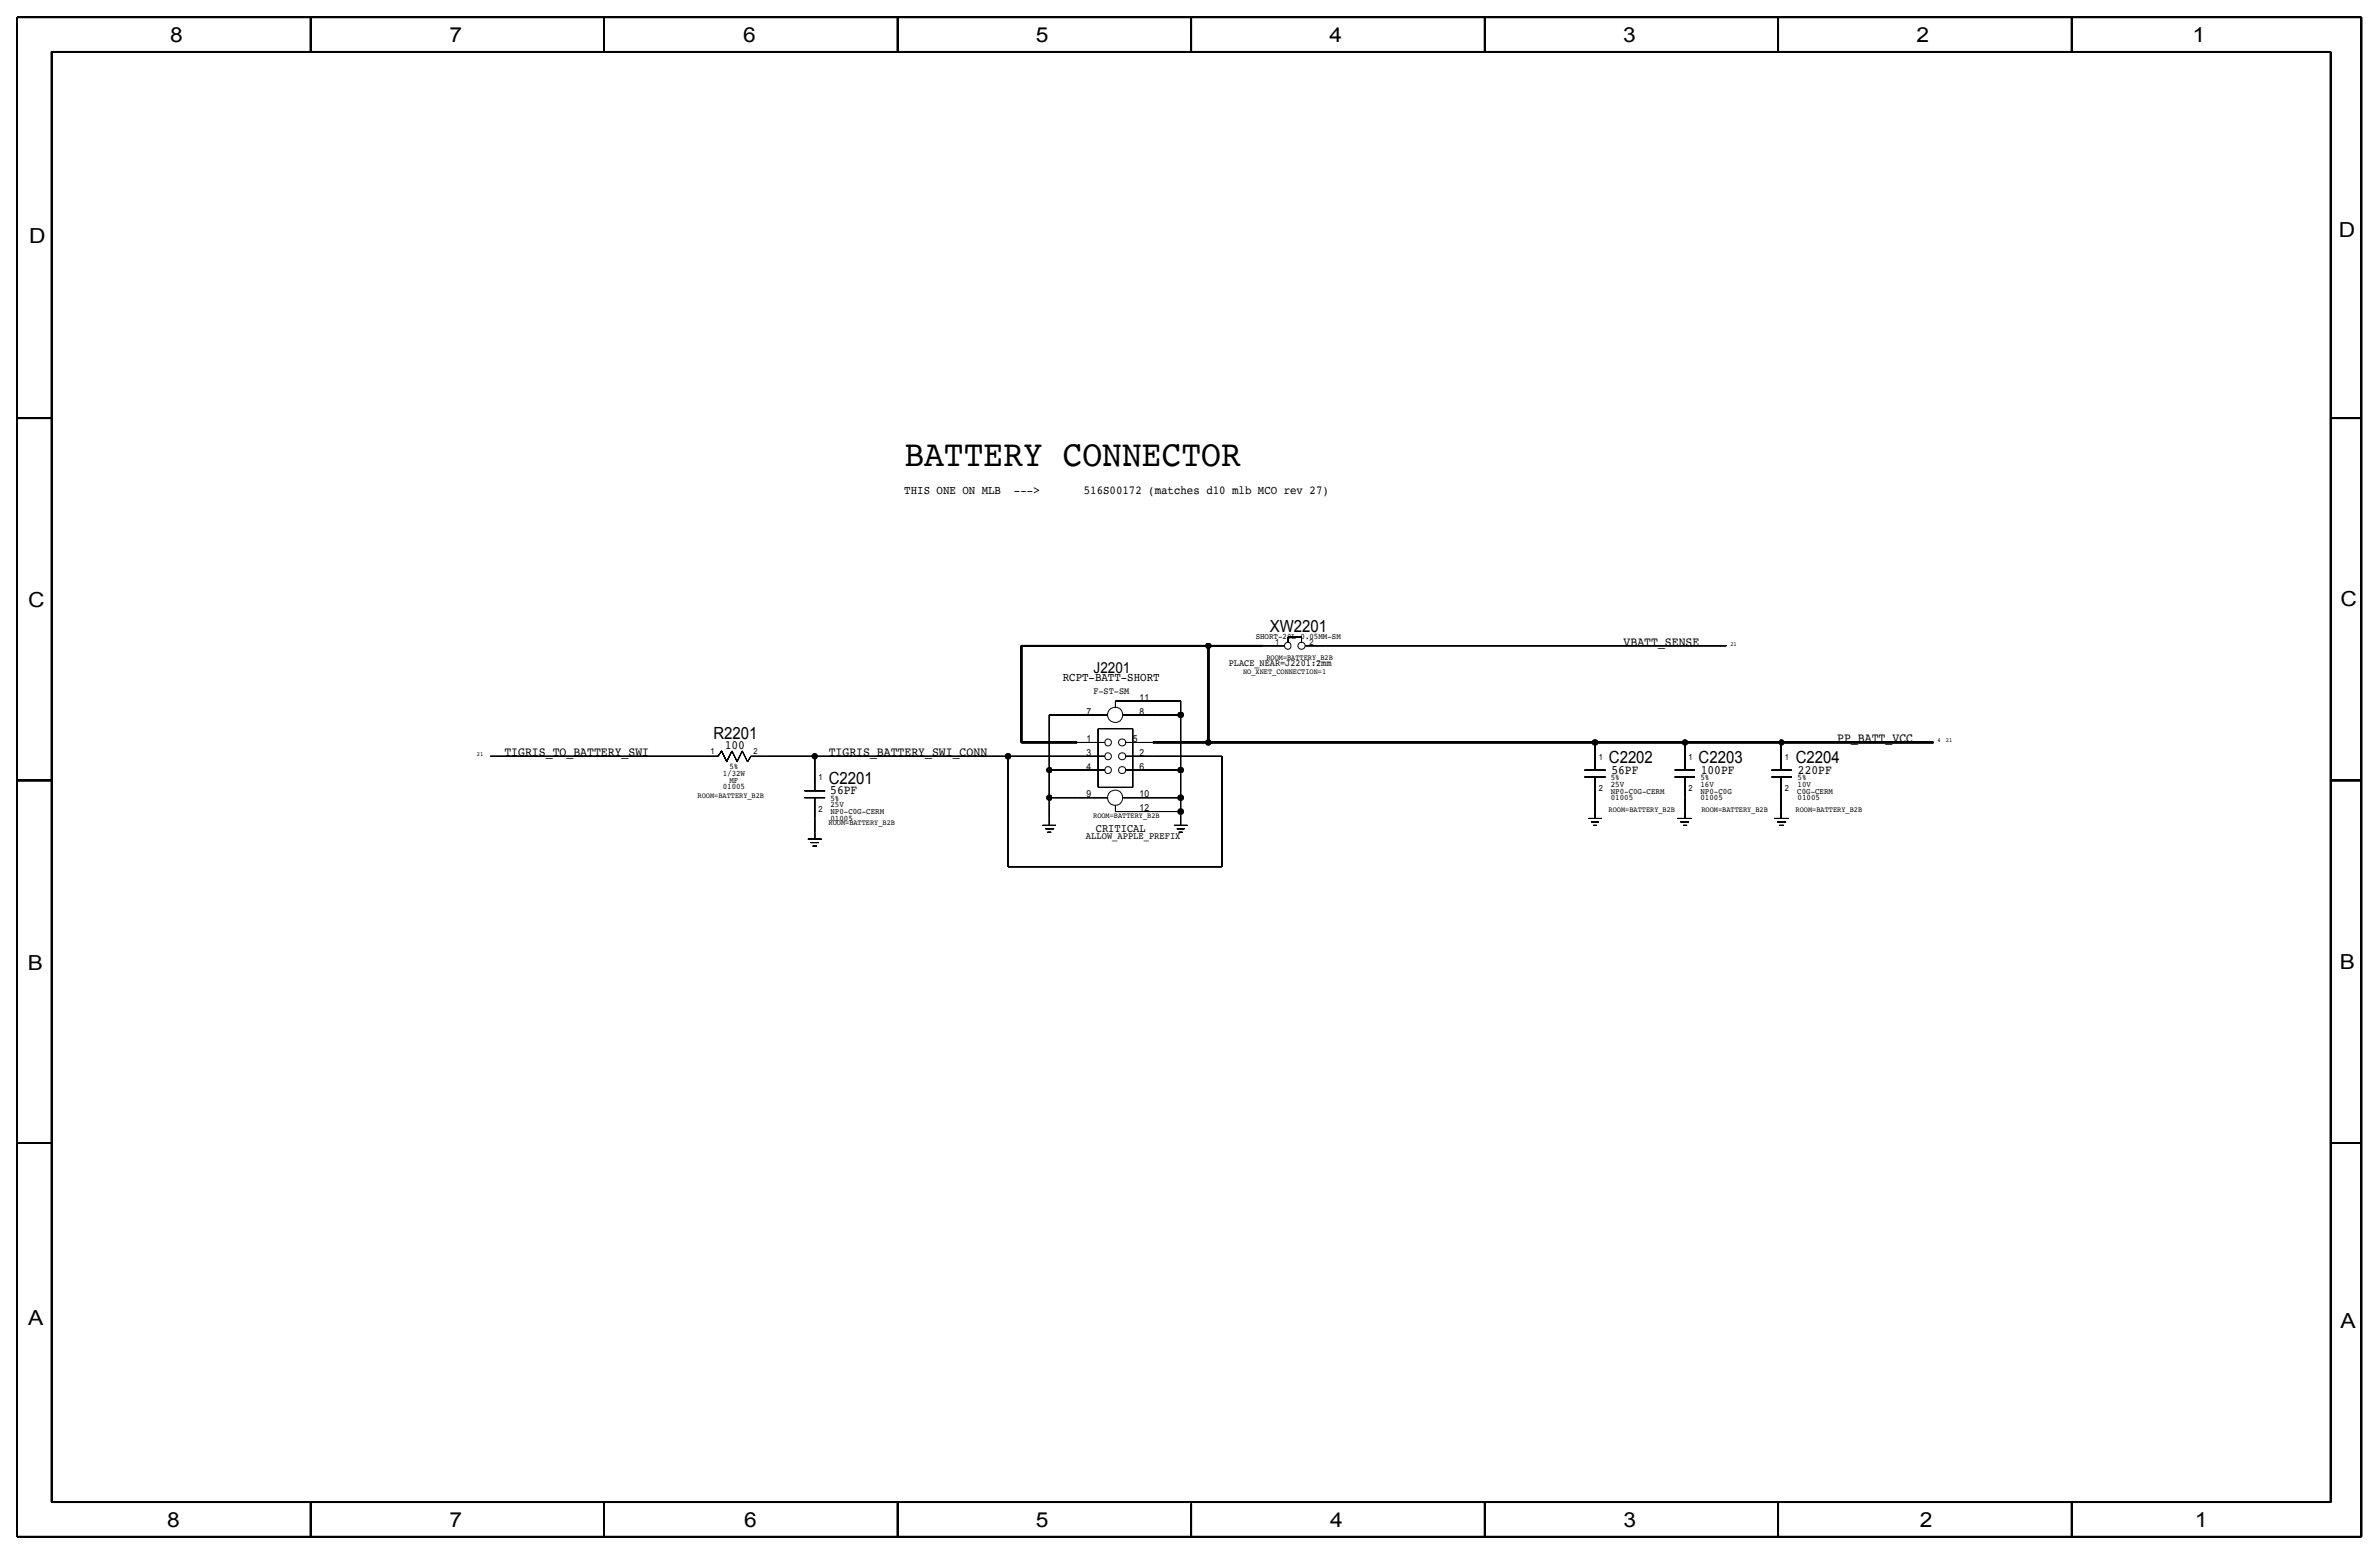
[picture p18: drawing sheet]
<svg xmlns="http://www.w3.org/2000/svg" width="875mm" height="572mm" viewBox="0 0 875 572" stroke-linecap="round" stroke-linejoin="round" font-family="sans-serif">
<defs><g id="words">
<text font-size="13.6" x="332.6" y="171.5">BATTERY CONNECTOR</text>
<g font-size="7.6">
<text x="62.5" y="15.5">8</text>
<text x="165.4" y="15.5">7</text>
<text x="273.3" y="15.5">6</text>
<text x="381" y="15.5">5</text>
<text x="489" y="15.5">4</text>
<text x="597" y="15.5">3</text>
<text x="704.9" y="15.5">2</text>
<text x="806.5" y="15.5">1</text>
<text x="10.7" y="89.5">D</text>
<text x="860.3" y="87.2">D</text>
<text x="10.4" y="223.3">C</text>
<text x="860.8" y="222.8">C</text>
<text x="10.2" y="356.7">B</text>
<text x="860.6" y="356.4">B</text>
<text x="10.4" y="487.5">A</text>
<text x="860.8" y="488.2">A</text>
<text x="61.5" y="561.7">8</text>
<text x="165.4" y="561.7">7</text>
<text x="273.8" y="561.6">6</text>
<text x="381" y="561.7">5</text>
<text x="489.2" y="561.7">4</text>
<text x="597.1" y="561.6">3</text>
<text x="706.2" y="561.7">2</text>
<text x="807.3" y="561.7">1</text>
</g>
<g font-size="6.2">
<text x="467" y="232.3">XW2201</text>
<text x="262.4" y="271.7">R2201</text>
<text x="591.8" y="280.6">C2202</text>
<text x="624.8" y="280.6">C2203</text>
<text x="660.5" y="280.6">C2204</text>
<text x="304.8" y="288.2">C2201</text>
</g>
<text font-size="5.6" x="402.2" y="247.7">J2201</text>
<g font-size="4.7">
<text x="597.2" y="237.4">VBATT_SENSE</text>
<text x="266.6" y="275.4">100</text>
<text x="675.8" y="273">PP_BATT_VCC</text>
<text x="185.5" y="278">TIGRIS_TO_BATTERY_SWI</text>
<text x="304.8" y="278">TIGRIS_BATTERY_SWI_CONN</text>
<text x="592.7" y="284.6">56PF</text>
<text x="625.6" y="284.6">100PF</text>
<text x="661.3" y="284.6">220PF</text>
<text x="305.4" y="292.2">56PF</text>
</g>
<g font-size="4.4">
<text x="332.6" y="181.7">THIS ONE ON MLB</text>
<text x="373" y="181.7">---&gt;</text>
<text x="398.6" y="181.7">516S00172 (matches d10 mlb MCO rev 27)</text>
<text x="390.9" y="250.3">RCPT-BATT-SHORT</text>
</g>
<text font-size="4.3" x="403.1" y="306">CRITICAL</text>
<text font-size="3.6" x="399.4" y="308.6">ALLOW_APPLE_PREFIX</text>
<g font-size="3.5">
<text x="452" y="245">PLACE_NEAR=J2201:2mm</text>
<text x="402.2" y="255.2">F-ST-SM</text>
<text x="419.2" y="257.7">11</text>
<text x="399.6" y="262.8">7</text>
<text x="419.2" y="262.8">8</text>
<text x="399.6" y="272.9">1</text>
<text x="416.6" y="272.9">5</text>
<text x="399.6" y="278">3</text>
<text x="419.2" y="278">2</text>
<text x="399.6" y="283.1">4</text>
<text x="419.2" y="283.1">6</text>
<text x="399.6" y="293.3">9</text>
<text x="419.2" y="293.3">10</text>
<text x="419.2" y="298.4">12</text>
</g>
<g font-size="3.1">
<text x="461.9" y="234.9">SHORT-20L-0.05MM-SM</text>
<text x="469" y="237.3">1</text>
<text x="481.7" y="237.3">2</text>
<text x="261.4" y="277.4">1</text>
<text x="277.1" y="277.4">2</text>
<text x="588.1" y="279.4">1</text>
<text x="621" y="279.4">1</text>
<text x="656.5" y="279.4">1</text>
<text x="265.8" y="285.2">1/32W</text>
<text x="268.3" y="282.7">5%</text>
<text x="268.3" y="287.8">MF</text>
<text x="301" y="287">1</text>
<text x="592.5" y="287">5%</text>
<text x="625.4" y="287">5%</text>
<text x="661.2" y="287">5%</text>
<text x="265.8" y="290.3">01005</text>
<text x="588.1" y="290.8">2</text>
<text x="592.5" y="291.8">NP0-C0G-CERM</text>
<text x="592.5" y="289.3">25V</text>
<text x="621" y="290.8">2</text>
<text x="625.4" y="291.8">NP0-C0G</text>
<text x="625.4" y="289.3">16V</text>
<text x="656.5" y="290.8">2</text>
<text x="661" y="291.8">C0G-CERM</text>
<text x="661.2" y="289.3">10V</text>
<text x="301" y="298.4">2</text>
<text x="305.4" y="299.5">NP0-C0G-CERM</text>
<text x="305.4" y="296.9">25V</text>
<text x="305.4" y="294.6">5%</text>
<text x="592.5" y="294.4">01005</text>
<text x="625.4" y="294.4">01005</text>
<text x="661.2" y="294.4">01005</text>
<text x="305.4" y="302">01005</text>
</g>
<g font-size="2.9">
<text x="465.8" y="242.6">ROOM=BATTERY_B2B</text>
<text x="457.2" y="247.7">NO_XNET_CONNECTION=1</text>
<text x="256.6" y="293.4">ROOM=BATTERY_B2B</text>
<text x="591.7" y="298.4">ROOM=BATTERY_B2B</text>
<text x="625.8" y="298.4">ROOM=BATTERY_B2B</text>
<text x="660.5" y="298.4">ROOM=BATTERY_B2B</text>
<text x="304.8" y="303.5">ROOM=BATTERY_B2B</text>
<text x="402.1" y="301">ROOM=BATTERY_B2B</text>
</g>
<g font-size="2.3">
<text x="636.5" y="237.4">21</text>
<text x="712.7" y="273">4</text>
<text x="715.7" y="273">21</text>
<text x="175.4" y="278.1">21</text>
</g>
</g></defs>
<g fill="none" stroke="#000" stroke-width=".37">
<path d="M464.6 237.5h7.8M473.8 236.2v-1.9v1.9v-1.9h4.9h-4.9h4.9v1.9M480.1 237.5h154.9M180.3 278.1h83.8h-5.1h5.1l1.3-1.9-1.3 1.9 1.3-1.9 1.9 3.9-1.9-3.9 1.9 3.9 1.9-3.9-1.9 3.9 1.9-3.9 1.9 3.9-1.9-3.9 1.9 3.9 1.9-3.9-1.9 3.9 1.9-3.9 1.9 3.9-1.9-3.9 1.9 3.9M299.7 278.1h-23.5h5.7h-5.7l-1.3 2.1M299.7 278.1h71.1M299.7 278.1v12.7M370.8 278.1v40.7h78.6v-40.7h-35.6M370.8 278.1h35.6M396.2 273h10.2M403.9 268v21.6v-21.6h12.7h-12.7h12.7v21.6v-21.6v21.6h-12.7h12.7h-12.7zM407.5 262.9h-21.6h10.3h-10.3v20.3v-20.3v20.3h20.5"/>
<path d="M410.3 260.1v-2.3v2.3v-2.3h24h-10.3h10.3v5.1v-5.1v5.1M413.1 262.9h21.2M413.8 273h10.2M434.3 262.9v20.3M586.7 275.6v7.6M619.8 275.6v7.6M655.1 275.6v7.6M295.9 293.4h7.6M295.9 290.8h7.6M299.7 293.4v15.2M385.9 283.2v10.2M407.5 293.4h-21.6h10.3h-10.3v10.1"/>
<path d="M410.3 296.2v2.2v-2.2v2.2h24M413.1 293.4h21.2h-10.3h10.3v5M413.8 283.2h20.5h-10.3h10.3v10.2M434.3 298.4v5.1M582.8 283.2h7.7M582.8 285.7h7.7M586.7 285.7v15.3M615.9 283.2h7.5M615.9 285.7h7.5M619.8 285.7v15.3M651.6 283.2h7.4M651.6 285.7h7.4"/>
<path d="M655.1 285.7v15.3M297.1 308.6h5.1M298.1 309.9h3.1M298.9 311.1h1.5M383.5 303.5h4.9M384.5 304.8h3.2M385.2 306.1h1.4M431.8 303.5h4.9M432.9 304.8h2.8M433.6 306.1h1.4M584.2 301h4.9M585.3 302.3h2.8"/>
<path d="M586 303.5h1.4M617 301h5.3M618.1 302.3h3.1M619.1 303.5h1.4M652.6 301h5.3M653.7 302.3h3.2M654.4 303.5h1.8"/>
<circle cx="473.7" cy="237.5" r="1.25"/>
<circle cx="478.7" cy="237.5" r="1.31"/>
<circle cx="407.6" cy="278.1" r="1.25"/>
<circle cx="407.6" cy="273" r="1.25"/>
<circle cx="410.2" cy="262.9" r="2.8"/>
<circle cx="412.8" cy="273.1" r="1.31"/>
<circle cx="412.8" cy="278.2" r="1.31"/>
<circle cx="407.6" cy="283.2" r="1.25"/>
<circle cx="410.2" cy="293.4" r="2.8"/>
<circle cx="412.8" cy="283.2" r="1.31"/>
</g>
<g fill="none" stroke="#000" stroke-width=".6" stroke-linecap="butt">
<path d="M6.3 6.4v558.7v-558.7h862.2h-862.2h862.2v558.7v-558.7v558.7h-862.2h862.2h-862.2zM19 19.1v533.4v-533.4h838.2h-838.2h838.2v533.4v-533.4v533.4h-838.2h838.2h-838.2zM114.3 6.4v12.7M222.2 6.4v12.7M330.2 6.4v12.7M438.1 6.4v12.7M546.1 6.4v12.7M654 6.4v12.7M762 6.4v12.7M6.3 153.8h12.7M857.2 153.8h11.3M444.5 237.5v35.5"/>
<path d="M464.6 237.5h-88.9h68.8h-68.8v35.5v-35.5v35.5h20.5M424 273h162.7M586.7 273h33.1M586.7 273v2.6M655.1 273h-35.3h35.3h-35.3v2.6M711.2 273h-56.1h56.1h-56.1v2.6M6.3 287h12.7M857.2 287h11.3M6.3 420.4h12.7M857.2 420.4h11.3M114.3 552.4v12.7M222.2 552.4v12.7"/>
<path d="M330.2 552.4v12.7M438.1 553v12.1M546.1 552.4v12.7M654 552.4v12.7M762 552.4v12.7"/>
</g>
<g fill="#000" stroke="#000" stroke-width=".37">
<circle cx="444.4" cy="237.5" r="1.02"/>
<circle cx="299.7" cy="278.1" r="1.01"/>
<circle cx="370.8" cy="278.1" r="1.06"/>
<circle cx="434.3" cy="262.9" r="1.06"/>
<circle cx="444.4" cy="273.1" r="1.02"/>
<circle cx="586.7" cy="273" r="1.06"/>
<circle cx="619.8" cy="273.1" r="1.02"/>
<circle cx="655.2" cy="273.1" r=".98"/>
<circle cx="386" cy="293.4" r="1.02"/>
<circle cx="386" cy="283.2" r="1.02"/>
<circle cx="434.3" cy="298.4" r="1.06"/>
<circle cx="434.3" cy="283.2" r="1.06"/>
<circle cx="434.3" cy="293.3" r="1.06"/>
</g>
<use href="#words"/>
</svg>
